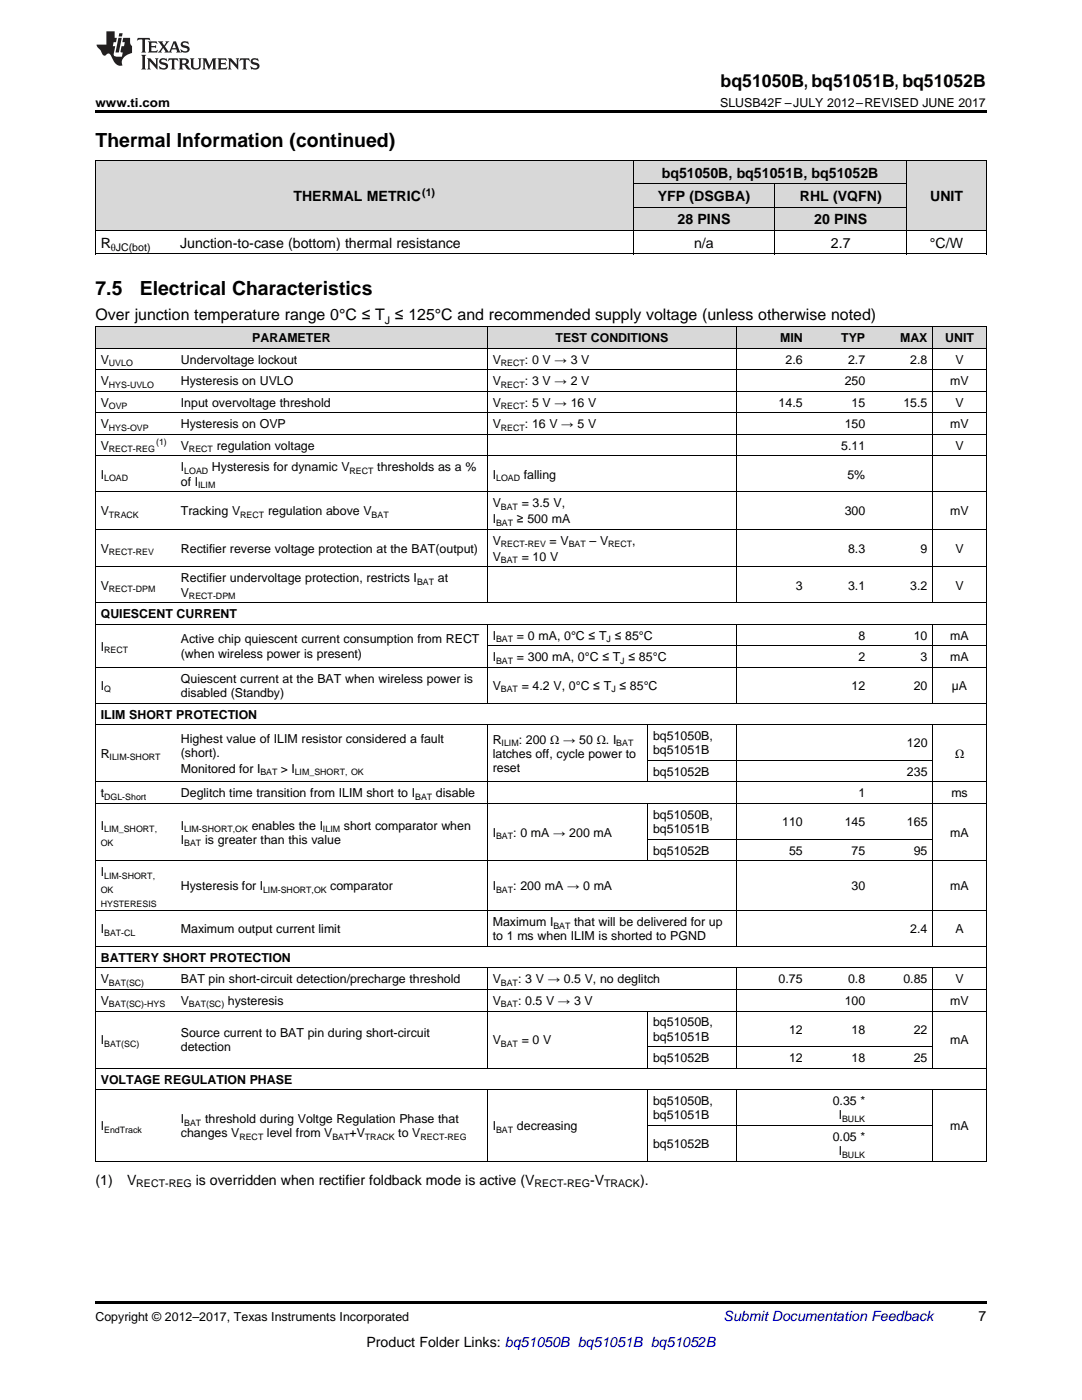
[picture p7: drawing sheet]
<svg xmlns="http://www.w3.org/2000/svg" width="216mm" height="279mm" viewBox="0 0 216 279" stroke-linecap="round" stroke-linejoin="round" font-family="sans-serif">
<defs><g id="words">
<g font-size="3.9">
<text x="19" y="29.3">Thermal Information (continued)</text>
<text x="19" y="58.8">7.5</text>
<text x="27.9" y="58.8">Electrical Characteristics</text>
</g>
<text font-size="3.5" x="143.8" y="17.3">bq51050B, bq51051B, bq51052B</text>
<text font-size="3.2" x="19" y="64">Over junction temperature range 0°C ≤ T ≤ 125°C and recommended supply voltage (unless otherwise noted)</text>
<g font-size="2.8">
<text x="132" y="35.5">bq51050B, bq51051B, bq51052B</text>
<text x="58.6" y="40.1">THERMAL METRIC</text>
<text x="131.3" y="40.1">YFP (DSGBA)</text>
<text x="159.6" y="40.1">RHL (VQFN)</text>
<text x="185.6" y="40.1">UNIT</text>
<text x="135.2" y="44.8">28 PINS</text>
<text x="162.5" y="44.8">20 PINS</text>
<text x="20.1" y="49.5">R</text>
<text x="35.9" y="49.5">Junction-to-case (bottom) thermal resistance</text>
<text x="138.5" y="49.5">n/a</text>
<text x="165.8" y="49.5">2.7</text>
<text x="185.6" y="49.5">°C/W</text>
<text x="19" y="236.4">(1)</text>
<text x="25.4" y="236.4">V</text>
<text x="39.1" y="236.4">is overridden when rectifier foldback mode is active (V</text>
<text x="117.7" y="236.4">-V</text>
<text x="127.7" y="236.4">).</text>
<text x="195.3" y="263.6">7</text>
<text x="73.1" y="268.9">Product Folder Links: bq51050B bq51051B bq51052B</text>
</g>
<text font-size="2.8" fill="#0000c8" x="144.4" y="263.6">Submit Documentation Feedback</text>
<g font-size="2.5">
<text x="19" y="21.4">www.ti.com</text>
<text x="143.7" y="21.4">SLUSB42F –JULY 2012–REVISED JUNE 2017</text>
<text x="50.3" y="68.3">PARAMETER</text>
<text x="110.8" y="68.3">TEST CONDITIONS</text>
<text x="155.6" y="68.3">MIN</text>
<text x="167.9" y="68.3">TYP</text>
<text x="179.6" y="68.3">MAX</text>
<text x="188.6" y="68.3">UNIT</text>
<text x="20.1" y="72.6">V</text>
<text x="20.1" y="76.9">V</text>
<text x="36.1" y="72.6">Undervoltage lockout</text>
<text x="36.1" y="76.9">Hysteresis on UVLO</text>
<text x="98.3" y="72.6">V</text>
<text x="98.3" y="76.9">V</text>
<text x="104.7" y="72.6">: 0 V → 3 V</text>
<text x="104.7" y="76.9">: 3 V → 2 V</text>
<text x="156.7" y="72.6">2.6</text>
<text x="168.6" y="76.9">250</text>
<text x="169.2" y="72.6">2.7</text>
<text x="181.6" y="72.6">2.8</text>
<text x="189.6" y="76.9">mV</text>
<text x="190.6" y="72.6">V</text>
<text x="20.1" y="81.2">V</text>
<text x="36.1" y="81.2">Input overvoltage threshold</text>
<text x="98.3" y="81.2">V</text>
<text x="104.7" y="81.2">: 5 V → 16 V</text>
<text x="155.4" y="81.2">14.5</text>
<text x="169.9" y="81.2">15</text>
<text x="180.3" y="81.2">15.5</text>
<text x="190.6" y="81.2">V</text>
<text x="20.1" y="85.5">V</text>
<text x="20.1" y="89.8">V</text>
<text x="36.1" y="85.5">Hysteresis on OVP</text>
<text x="36.1" y="89.8">V</text>
<text x="43.3" y="89.8">regulation voltage</text>
<text x="98.3" y="85.5">V</text>
<text x="104.7" y="85.5">: 16 V → 5 V</text>
<text x="167.9" y="89.8">5.11</text>
<text x="168.6" y="85.5">150</text>
<text x="189.6" y="85.5">mV</text>
<text x="190.6" y="89.8">V</text>
<text x="20.1" y="95.5">I</text>
<text x="36.1" y="94.1">I</text>
<text x="42.3" y="94.1">Hysteresis for dynamic V</text>
<text x="75.3" y="94.1">thresholds as a %</text>
<text x="98.3" y="95.5">I</text>
<text x="104.5" y="95.5">falling</text>
<text x="169.1" y="95.5">5%</text>
<text x="36.1" y="96.9">of I</text>
<text x="98.3" y="101.2">V</text>
<text x="104.1" y="101.2">= 3.5 V,</text>
<text x="20.1" y="102.8">V</text>
<text x="36.1" y="102.8">Tracking V</text>
<text x="53.5" y="102.8">regulation above V</text>
<text x="98.3" y="104.4">I</text>
<text x="103.2" y="104.4">≥ 500 mA</text>
<text x="168.6" y="102.8">300</text>
<text x="189.6" y="102.8">mV</text>
<text x="20.1" y="110.3">V</text>
<text x="36.1" y="110.3">Rectifier reverse voltage protection at the BAT(output)</text>
<text x="98.3" y="108.7">V</text>
<text x="98.3" y="111.9">V</text>
<text x="104.1" y="111.9">= 10 V</text>
<text x="109.7" y="108.7">= V</text>
<text x="117.7" y="108.7">– V</text>
<text x="126.2" y="108.7">,</text>
<text x="169.2" y="110.3">8.3</text>
<text x="183.7" y="110.3">9</text>
<text x="190.6" y="110.3">V</text>
<text x="20.1" y="117.7">V</text>
<text x="36.1" y="116.2">Rectifier undervoltage protection, restricts I</text>
<text x="36.1" y="119.1">V</text>
<text x="87.4" y="116.2">at</text>
<text x="158.8" y="117.7">3</text>
<text x="169.2" y="117.7">3.1</text>
<text x="181.6" y="117.7">3.2</text>
<text x="190.6" y="117.7">V</text>
<text x="20.1" y="123.4">QUIESCENT CURRENT</text>
<text x="20.1" y="129.8">I</text>
<text x="36.1" y="128.4">Active chip quiescent current consumption from RECT</text>
<text x="36.1" y="131.2">(when wireless power is present)</text>
<text x="98.3" y="127.7">I</text>
<text x="98.3" y="132">I</text>
<text x="103.2" y="127.7">= 0 mA, 0°C ≤ T ≤ 85°C</text>
<text x="103.2" y="132">= 300 mA, 0°C ≤ T ≤ 85°C</text>
<text x="171.3" y="127.7">8</text>
<text x="171.3" y="132">2</text>
<text x="182.3" y="127.7">10</text>
<text x="183.7" y="132">3</text>
<text x="189.6" y="127.7">mA</text>
<text x="189.6" y="132">mA</text>
<text x="20.1" y="137.7">I</text>
<text x="36.1" y="136.3">Quiescent current at the BAT when wireless power is</text>
<text x="98.3" y="137.7">V</text>
<text x="104.1" y="137.7">= 4.2 V, 0°C ≤ T ≤ 85°C</text>
<text x="169.9" y="137.7">12</text>
<text x="182.3" y="137.7">20</text>
<text x="189.9" y="137.7">µA</text>
<text x="20.1" y="143.4">ILIM SHORT PROTECTION</text>
<text x="36.1" y="139.1">disabled (Standby)</text>
<text x="36.1" y="148.2">Highest value of ILIM resistor considered a fault</text>
<text x="98.3" y="148.4">R</text>
<text x="103.5" y="148.4">: 200 Ω → 50 Ω. I</text>
<text x="130.3" y="147.7">bq51050B,</text>
<text x="181" y="149.1">120</text>
<text x="20.1" y="151.3">R</text>
<text x="36.1" y="151.1">(short).</text>
<text x="36.1" y="154.3">Monitored for I</text>
<text x="56.1" y="154.3">&gt; I</text>
<text x="98.3" y="151.3">latches off, cycle power to</text>
<text x="98.3" y="154.1">reset</text>
<text x="130.3" y="150.5">bq51051B</text>
<text x="130.3" y="154.8">bq51052B</text>
<text x="181" y="154.8">235</text>
<text x="190.6" y="151.3">Ω</text>
<text x="20.1" y="159.1">t</text>
<text x="36.1" y="159.1">Deglitch time transition from ILIM short to I</text>
<text x="87" y="159.1">disable</text>
<text x="171.3" y="159.1">1</text>
<text x="189.8" y="159.1">ms</text>
<text x="20.1" y="165.6">I</text>
<text x="36.1" y="165.6">I</text>
<text x="50.2" y="165.6">enables the I</text>
<text x="68.6" y="165.6">short comparator when</text>
<text x="98.3" y="167">I</text>
<text x="102.4" y="167">: 0 mA → 200 mA</text>
<text x="130.3" y="163.4">bq51050B,</text>
<text x="130.3" y="166.3">bq51051B</text>
<text x="156.1" y="164.9">110</text>
<text x="168.6" y="164.9">145</text>
<text x="181" y="164.9">165</text>
<text x="189.6" y="167">mA</text>
<text x="36.1" y="168.4">I</text>
<text x="40.9" y="168.4">is greater than this value</text>
<text x="130.3" y="170.6">bq51052B</text>
<text x="157.4" y="170.6">55</text>
<text x="169.9" y="170.6">75</text>
<text x="182.3" y="170.6">95</text>
<text x="20.1" y="174.9">I</text>
<text x="36.1" y="177.7">Hysteresis for I</text>
<text x="65.9" y="177.7">comparator</text>
<text x="98.3" y="177.7">I</text>
<text x="102.4" y="177.7">: 200 mA → 0 mA</text>
<text x="169.9" y="177.7">30</text>
<text x="189.6" y="177.7">mA</text>
<text x="98.3" y="184.8">Maximum I</text>
<text x="114.6" y="184.8">that will be delivered for up</text>
<text x="20.1" y="186.2">I</text>
<text x="20.1" y="191.9">BATTERY SHORT PROTECTION</text>
<text x="36.1" y="186.2">Maximum output current limit</text>
<text x="98.3" y="187.6">to 1 ms when ILIM is shorted to PGND</text>
<text x="181.6" y="186.2">2.4</text>
<text x="190.6" y="186.2">A</text>
<text x="20.1" y="196.3">V</text>
<text x="36.1" y="196.3">BAT pin short-circuit detection/precharge threshold</text>
<text x="98.3" y="196.3">V</text>
<text x="103.4" y="196.3">: 3 V → 0.5 V, no deglitch</text>
<text x="155.4" y="196.3">0.75</text>
<text x="169.2" y="196.3">0.8</text>
<text x="180.3" y="196.3">0.85</text>
<text x="190.6" y="196.3">V</text>
<text x="20.1" y="200.6">V</text>
<text x="36.1" y="200.6">V</text>
<text x="45.5" y="200.6">hysteresis</text>
<text x="98.3" y="200.6">V</text>
<text x="103.4" y="200.6">: 0.5 V → 3 V</text>
<text x="168.6" y="200.6">100</text>
<text x="189.6" y="200.6">mV</text>
<text x="20.1" y="208.4">I</text>
<text x="36.1" y="207">Source current to BAT pin during short-circuit</text>
<text x="36.1" y="209.8">detection</text>
<text x="98.3" y="208.4">V</text>
<text x="104.1" y="208.4">= 0 V</text>
<text x="130.3" y="204.9">bq51050B,</text>
<text x="130.3" y="207.7">bq51051B</text>
<text x="157.4" y="206.3">12</text>
<text x="169.9" y="206.3">18</text>
<text x="182.3" y="206.3">22</text>
<text x="189.6" y="208.4">mA</text>
<text x="130.3" y="212">bq51052B</text>
<text x="157.4" y="212">12</text>
<text x="169.9" y="212">18</text>
<text x="182.3" y="212">25</text>
<text x="20.1" y="216.3">VOLTAGE REGULATION PHASE</text>
<text x="130.3" y="220.6">bq51050B,</text>
<text x="166.2" y="220.6">0.35 *</text>
<text x="20.1" y="225.6">I</text>
<text x="36.1" y="224.2">I</text>
<text x="36.1" y="227">changes V</text>
<text x="40.9" y="224.2">threshold during Voltge Regulation Phase that</text>
<text x="53.3" y="227">level from V</text>
<text x="69.7" y="227">+V</text>
<text x="79.5" y="227">to V</text>
<text x="98.3" y="225.6">I</text>
<text x="103.2" y="225.6">decreasing</text>
<text x="130.3" y="223.4">bq51051B</text>
<text x="166.2" y="227.7">0.05 *</text>
<text x="167.4" y="223.4">I</text>
<text x="189.6" y="225.6">mA</text>
<text x="130.3" y="229.1">bq51052B</text>
<text x="167.4" y="230.5">I</text>
<text x="19" y="263.6">Copyright © 2012–2017, Texas Instruments Incorporated</text>
</g>
<g font-size="2.1">
<text x="84.3" y="39">(1)</text>
<text x="22.1" y="50">θJC(bot)</text>
<text x="76.8" y="64.6">J</text>
<text x="27.2" y="237">RECT-REG</text>
<text x="106.7" y="237">RECT-REG</text>
<text x="120.5" y="237">TRACK</text>
</g>
<g font-size="1.8">
<text x="21.7" y="73.1">UVLO</text>
<text x="21.7" y="77.4">HYS-UVLO</text>
<text x="99.9" y="73.1">RECT</text>
<text x="99.9" y="77.4">RECT</text>
<text x="21.7" y="81.7">OVP</text>
<text x="99.9" y="81.7">RECT</text>
<text x="21.7" y="86">HYS-OVP</text>
<text x="31.1" y="88.8">(1)</text>
<text x="99.9" y="86">RECT</text>
<text x="20.8" y="96">LOAD</text>
<text x="21.7" y="90.3">RECT-REG</text>
<text x="36.8" y="94.6">LOAD</text>
<text x="37.7" y="90.3">RECT</text>
<text x="69.7" y="94.6">RECT</text>
<text x="99" y="96">LOAD</text>
<text x="39.5" y="97.4">ILIM</text>
<text x="99.9" y="101.7">BAT</text>
<text x="21.7" y="103.3">TRACK</text>
<text x="47.9" y="103.3">RECT</text>
<text x="74.2" y="103.3">BAT</text>
<text x="99" y="104.9">BAT</text>
<text x="21.7" y="110.8">RECT-REV</text>
<text x="99.9" y="109.2">RECT-REV</text>
<text x="99.9" y="112.4">BAT</text>
<text x="113.5" y="109.2">BAT</text>
<text x="121.4" y="109.2">RECT</text>
<text x="21.7" y="118.1">RECT-DPM</text>
<text x="37.7" y="119.6">RECT-DPM</text>
<text x="83.2" y="116.7">BAT</text>
<text x="20.8" y="130.3">RECT</text>
<text x="99" y="128.2">BAT</text>
<text x="121" y="128.2">J</text>
<text x="99" y="132.5">BAT</text>
<text x="123.8" y="132.5">J</text>
<text x="20.8" y="138.2">Q</text>
<text x="99.9" y="138.2">BAT</text>
<text x="122" y="138.2">J</text>
<text x="100.1" y="148.9">ILIM</text>
<text x="123" y="148.9">BAT</text>
<text x="21.9" y="151.8">ILIM-SHORT</text>
<text x="52" y="154.8">BAT</text>
<text x="58.8" y="154.8">LIM_SHORT, OK</text>
<text x="20.8" y="159.6">DGL-Short</text>
<text x="82.8" y="159.6">BAT</text>
<text x="20.8" y="166.1">LIM_SHORT,</text>
<text x="36.8" y="166.1">LIM-SHORT,OK</text>
<text x="64.4" y="166.1">ILIM</text>
<text x="99" y="167.5">BAT</text>
<text x="20.1" y="168.9">OK</text>
<text x="36.8" y="168.9">BAT</text>
<text x="20.1" y="178.2">OK</text>
<text x="20.8" y="175.4">LIM-SHORT,</text>
<text x="52.5" y="178.2">LIM-SHORT,OK</text>
<text x="99" y="178.2">BAT</text>
<text x="20.1" y="181">HYSTERESIS</text>
<text x="110.4" y="185.3">BAT</text>
<text x="20.8" y="186.7">BAT-CL</text>
<text x="21.7" y="196.7">BAT(SC)</text>
<text x="99.9" y="196.7">BAT</text>
<text x="21.7" y="201">BAT(SC)-HYS</text>
<text x="37.7" y="201">BAT(SC)</text>
<text x="99.9" y="201">BAT</text>
<text x="20.8" y="208.9">BAT(SC)</text>
<text x="99.9" y="208.9">BAT</text>
<text x="20.8" y="226.1">EndTrack</text>
<text x="36.8" y="224.6">BAT</text>
<text x="47.8" y="227.5">RECT</text>
<text x="66.3" y="227.5">BAT</text>
<text x="72.8" y="227.5">TRACK</text>
<text x="83.9" y="227.5">RECT-REG</text>
<text x="99" y="226.1">BAT</text>
<text x="168" y="223.9">BULK</text>
<text x="168" y="231">BULK</text>
</g>
</g></defs>
<g fill="#d8d8d8">
<path d="M19 65.2h16v4.3h-16z"/>
<path d="M35 65.2h62.3v4.3h-62.3z"/>
<path d="M97.3 65.2h32v4.3h-32z"/>
<path d="M129.3 65.2h17.7v4.3h-17.7z"/>
<path d="M147 65.2h14.3v4.3h-14.3z"/>
<path d="M161.3 65.2h12.4v4.3h-12.4z"/>
<path d="M173.7 65.2h12.5v4.3h-12.5z"/>
<path d="M186.2 65.2h10.6v4.3h-10.6z"/>
<path d="M19 32.1h15.9v14h-15.9z"/>
<path d="M34.9 32.1h91.5v14h-91.5z"/>
<path d="M181 32.1h15.8v14h-15.8z"/>
<path d="M126.4 41.4h28.2v4.7h-28.2z"/>
<path d="M154.6 41.4h26.4v4.7h-26.4z"/>
<path d="M126.4 36.8h28.2v4.6h-28.2z"/>
<path d="M154.6 36.8h26.4v4.6h-26.4z"/>
<path d="M126.4 32.1h28.2v4.7h-28.2z"/>
<path d="M154.6 32.1h26.4v4.7h-26.4z"/>
</g>
<path d="M19 22h177.8v.5h-177.8zM19 50.7h.2zM126.3 50.7h.1zM154.5 50.7h.1zM180.9 50.7h.1zM196.7 50.7h.1zM19 259.7h177.8v.5h-177.8z" fill="#000"/>
<g fill="none" stroke="#000" stroke-width=".2">
<path d="M19 32h177.8M19.1 32.1v18.6M126.3 32.1v18.6M126.4 36.7h54.5M154.5 36.7v14M180.9 32.1v18.6M196.8 32.1v18.6M19 50.7h177.8M19 46h177.8M126.4 41.4h54.6M19 65.2h177.8v166.6M19 78.1h177.8"/>
<path d="M19 73.8h177.8M19 69.5h177.8M19.1 65.2v166.6M97.2 65.2v55.1M147 65.2v55.1M186.1 65.2v55.1M19 98.1h177.8M19 91h177.8M19 86.7h177.8M19 82.4h177.8M19 113.2h177.8M19 105.6h177.8"/>
<path d="M19 133.2h177.8M19 124.6h177.8M19 120.3h177.8M97.2 124.6v15.8M97.3 128.9h99.5M147 124.6v15.8M186.1 124.6v15.8M19 156.1h177.8M19 144.6h177.8M19 140.3h177.8M97.2 144.6v44.3M129.2 144.6v11.5"/>
<path d="M129.3 151.7h56.8M147 144.6v44.3M186.1 144.6v44.3M19 171.8h177.8M19 160.4h177.8M129.2 160.4v11.4M129.3 167.5h56.8M19 197.5h177.8M19 193.2h177.8M19 188.9h177.8M19 181.7h177.8M97.2 193.2v20.1"/>
<path d="M147 193.2v20.1M186.1 193.2v20.1M19 217.5h177.8M19 213.2h177.8M19 201.8h177.8M97.2 217.5v14.3M129.2 201.8v11.5M129.2 217.5v14.3M129.3 208.9h56.8M147 217.5v14.3M186.1 217.5v14.3M19 231.8h177.8"/>
<path d="M129.3 224.6h56.8"/>
</g>
<g fill="#231f20">
<path d="M27.5 7.6l-.1 .5 .4-.2h.6v.1v2.1l-.2 .4h1l-.3-.4v-2.1l.1-.1h.5l.5 .2-.2-.5zM29.5 8.3l.2 .3v1.5l-.2 .4h1.8l.2-.6a1.04 1.04 0 0 1-1.3 .2v-.7h.6l.3 .2v-.6l-.3 .2h-.6v-.6l.8-.1 .4 .3-.2-.5zM31.5 8.3l.9 1.1-.9 1.1h.8l-.2-.2 .5-.7 .4 .7-.2 .2h1.5l-.1-.2 .1-.4h.9l.1 .4-.2 .2h1l-.3-.3-.7-1.9h-.5l-.9 2-.8-1 .9-1h-.8l.1 .3-.3 .5-.4-.6 .2-.2zM34.7 8.6l.4 1h-.7zM36.3 8.4a.63 .63 0 0 0-.2 .7 .63 .63 0 0 0 .6 .4l.6 .2 .1 .2a.75 .75 0 0 1-.7 .4 .75 .75 0 0 1-.6-.5l.1 .7 .1-.1a1.11 1.11 0 0 0 1.5-.6 1.13 1.13 0 0 0-1.2-.8l-.1-.4a1.04 1.04 0 0 1 1.2 .2l-.2-.5-.1 .1-.5-.2zM28.2 10.9l.2 .4v2.2l-.2 .4h1l-.3-.4v-2.2l.3-.4zM29.3 11.6l.3 .4v1.5l-.3 .4h.8l-.2-.4v-1.3l1.5 1.7v-1.9l.2-.4h-.7l.2 .4v.9l-1.1-1.3zM32 11.8a.62 .62 0 0 0-.2 .7 .62 .62 0 0 0 .6 .4l.6 .1 .1 .3a.76 .76 0 0 1-.7 .3 .76 .76 0 0 1-.6-.4l.1 .7 .1-.1a1.11 1.11 0 0 0 1.5-.6 1.13 1.13 0 0 0-1.2-.8l-.1-.4a1.04 1.04 0 0 1 1.2 .2l-.2-.6-.1 .1-.5-.1zM33.7 11.6l-.2 .6a.61 .61 0 0 1 .8-.3v1.6l-.2 .4h.9l-.2-.4v-1.6a.63 .63 0 0 1 .8 .3l-.2-.6zM35.6 11.6l.3 .4v1.5l-.3 .4h1l-.2-.2v-.8l.5 .2a.76 .76 0 0 0 1.2 .7l-1-1a.58 .58 0 0 0 .6-.5 .58 .58 0 0 0-.5-.6zM36.4 11.9h.1a.45 .45 0 0 1 .5 .1 .45 .45 0 0 1 .1 .5l-.7 .2zM37.9 11.6l.2 .2a2.17 2.17 0 0 0 .3 1.9 .99 .99 0 0 0 1.6-.6v-1.1l.2-.4h-.7l.2 .2a1.92 1.92 0 0 1-.2 1.8 .6 .6 0 0 1-.9-.5v-1.1l.2-.4zM40.4 11.6l.2 .4v1.5l-.2 .4h.7l-.2-.4v-1.4l.8 1.8 .8-1.8v1.4l-.2 .4h.9l-.2-.4v-1.5l.2-.4h-.8l-.6 1.5-.6-1.5zM43.4 11.6l.2 .4v1.5l-.2 .4h1.8l.2-.6a1.04 1.04 0 0 1-1.3 .1v-.6h.5l.4 .2v-.6l-.4 .2h-.5v-.7h.8l.3 .3-.1-.6zM45.5 11.6l.2 .4v1.5l-.2 .4h.7l-.2-.4v-1.3l1.5 1.7v-1.9l.2-.4h-.7l.2 .4v.9l-1.1-1.3zM47.9 11.6l-.1 .6a.61 .61 0 0 1 .8-.3v1.6l-.3 .4h1l-.3-.4 .1-1.6a.63 .63 0 0 1 .7 .3l-.1-.6zM50.2 11.8a.62 .62 0 0 0-.2 .7 .62 .62 0 0 0 .6 .4l.6 .1 .2 .3a.76 .76 0 0 1-.8 .3 .76 .76 0 0 1-.6-.4l.1 .7 .2-.1a1.11 1.11 0 0 0 1.5-.6 1.13 1.13 0 0 0-1.3-.8l-.1-.4a1.04 1.04 0 0 1 1.2 .2l-.1-.6-.2 .1-.5-.1z"/>
<path d="M21.2 6.3v2.6h-1.9l.1 .4 .7 .9a.91 .91 0 0 0 1 .8 .56 .56 0 0 1 .5-.3 .56 .56 0 0 1 .5 .3l.4 .8a1.53 1.53 0 0 0 1.9 1.2 1.54 1.54 0 0 1 1-2.1l.9-.3v-1.4a1.52 1.52 0 0 1-.3-1.6h-1.4l-.2 .8h.5l-.2 .8h-.4l-.2 1v.2l.4 .1-.2 .8a1.93 1.93 0 0 1-1.6-.3l.3-1.8h-.5l.2-.8h.4l.2-.8h-.4v-1.3zM23.6 7.6l-.6 2.9h.7l.6-2.9zM23.8 6.6l-.1 .7h.6l.2-.7z"/>
</g>
<use href="#words"/>
</svg>
